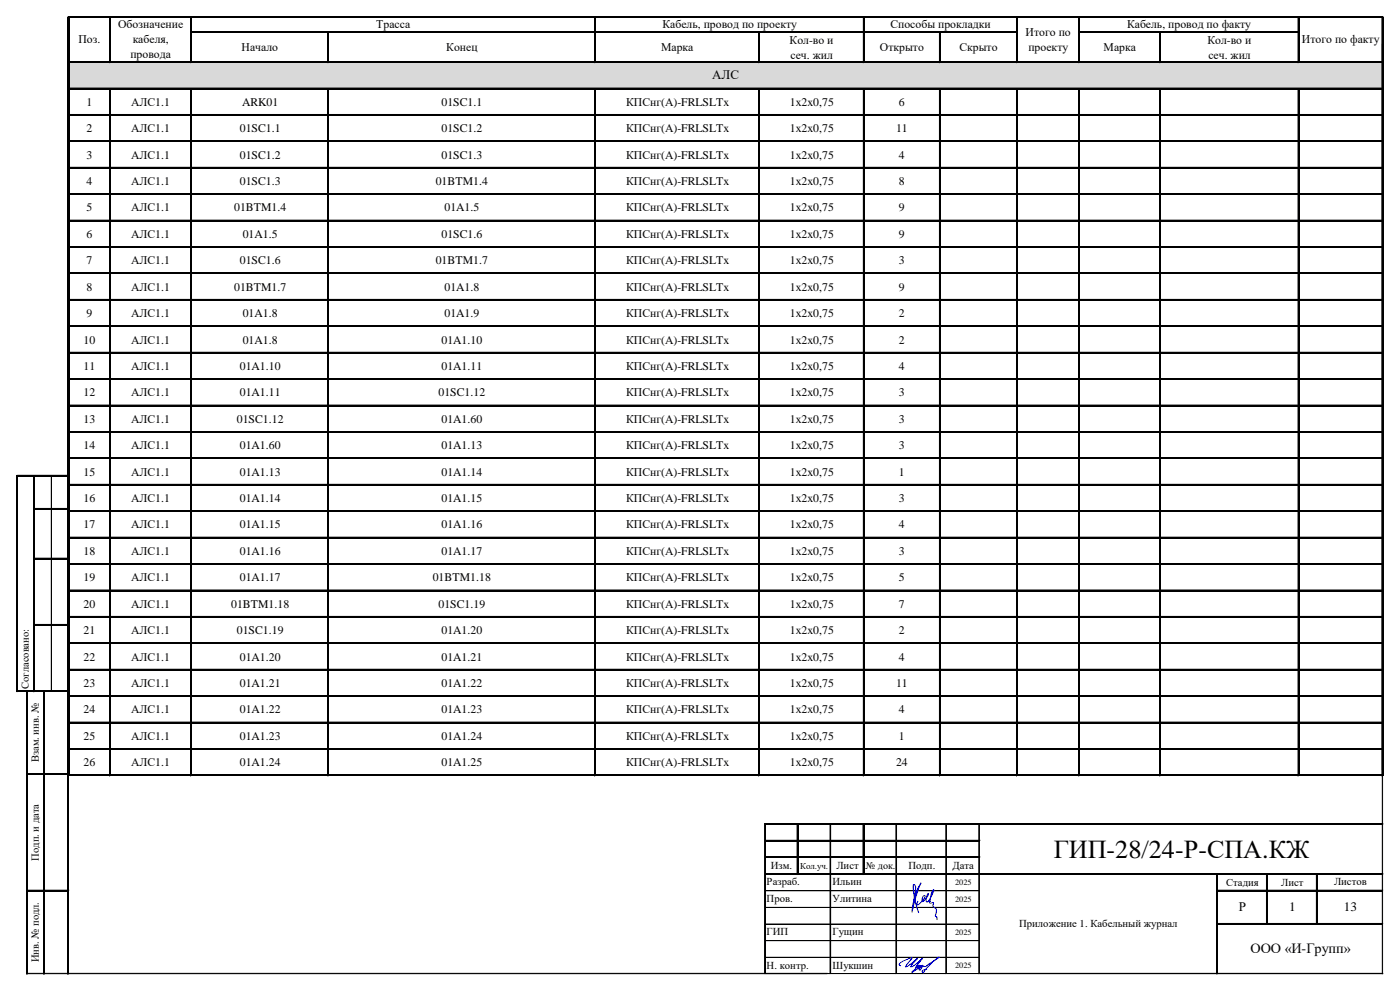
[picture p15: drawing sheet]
<svg xmlns="http://www.w3.org/2000/svg" width="420mm" height="297mm" viewBox="0 0 420 297" stroke-linecap="round" stroke-linejoin="round" font-family="sans-serif">
<defs><g id="words">
<text font-size="7.7" x="316.1" y="257.1">ГИП-28/24-Р-СПА.КЖ</text>
<text font-size="4.2" x="375.1" y="285.7">ООО «И-Групп»</text>
<g font-size="3.9">
<text x="213.7" y="23.7">АЛС</text>
<text x="371.7" y="273.1">Р</text>
<text x="386.8" y="273.1">1</text>
<text x="403.1" y="273.1">13</text>
</g>
<g font-size="3.5">
<text x="35.4" y="8.5">Обозначение</text>
<text x="112.8" y="8.5">Трасса</text>
<text x="198.7" y="8.5">Кабель, провод по проекту</text>
<text x="267.1" y="8.5">Способы прокладки</text>
<text x="307.7" y="10.7">Итого по</text>
<text x="338.1" y="8.5">Кабель, провод по факту</text>
<text x="23.5" y="13">Поз.</text>
<text x="39.1" y="17.4">провода</text>
<text x="39.8" y="13">кабеля,</text>
<text x="72.5" y="15.4">Начало</text>
<text x="133.9" y="15.4">Конец</text>
<text x="198.3" y="15.4">Марка</text>
<text x="236.9" y="13.1">Кол-во и</text>
<text x="237.1" y="17.6">сеч. жил</text>
<text x="264" y="15.4">Открыто</text>
<text x="287.8" y="15.4">Скрыто</text>
<text x="308.5" y="15.2">проекту</text>
<text x="331.1" y="15.4">Марка</text>
<text x="362.2" y="13.1">Кол-во и</text>
<text x="362.5" y="17.6">сеч. жил</text>
<text x="390.6" y="13">Итого по факту</text>
<text x="26" y="31.7">1</text>
<text x="39.4" y="31.7">АЛС1.1</text>
<text x="72.6" y="31.7">ARK01</text>
<text x="132.4" y="31.7">01SC1.1</text>
<text x="187.9" y="31.7">КПСнг(А)-FRLSLTx</text>
<text x="237" y="31.7">1x2x0,75</text>
<text x="269.7" y="31.7">6</text>
<text x="26" y="39.6">2</text>
<text x="39.4" y="39.6">АЛС1.1</text>
<text x="71.9" y="39.6">01SC1.1</text>
<text x="132.4" y="39.6">01SC1.2</text>
<text x="187.9" y="39.6">КПСнг(А)-FRLSLTx</text>
<text x="237" y="39.6">1x2x0,75</text>
<text x="268.8" y="39.6">11</text>
<text x="26" y="47.5">3</text>
<text x="39.4" y="47.5">АЛС1.1</text>
<text x="71.9" y="47.5">01SC1.2</text>
<text x="132.4" y="47.5">01SC1.3</text>
<text x="187.9" y="47.5">КПСнг(А)-FRLSLTx</text>
<text x="237" y="47.5">1x2x0,75</text>
<text x="269.7" y="47.5">4</text>
<text x="26" y="55.5">4</text>
<text x="39.4" y="55.5">АЛС1.1</text>
<text x="71.9" y="55.5">01SC1.3</text>
<text x="130.7" y="55.5">01BTM1.4</text>
<text x="187.9" y="55.5">КПСнг(А)-FRLSLTx</text>
<text x="237" y="55.5">1x2x0,75</text>
<text x="269.7" y="55.5">8</text>
<text x="26" y="63.4">5</text>
<text x="39.4" y="63.4">АЛС1.1</text>
<text x="70.2" y="63.4">01BTM1.4</text>
<text x="133.3" y="63.4">01A1.5</text>
<text x="187.9" y="63.4">КПСнг(А)-FRLSLTx</text>
<text x="237" y="63.4">1x2x0,75</text>
<text x="269.7" y="63.4">9</text>
<text x="26" y="71.3">6</text>
<text x="39.4" y="71.3">АЛС1.1</text>
<text x="72.8" y="71.3">01A1.5</text>
<text x="132.4" y="71.3">01SC1.6</text>
<text x="187.9" y="71.3">КПСнг(А)-FRLSLTx</text>
<text x="237" y="71.3">1x2x0,75</text>
<text x="269.7" y="71.3">9</text>
<text x="26" y="79.2">7</text>
<text x="39.4" y="79.2">АЛС1.1</text>
<text x="71.9" y="79.2">01SC1.6</text>
<text x="130.7" y="79.2">01BTM1.7</text>
<text x="187.9" y="79.2">КПСнг(А)-FRLSLTx</text>
<text x="237" y="79.2">1x2x0,75</text>
<text x="269.7" y="79.2">3</text>
<text x="26" y="87.1">8</text>
<text x="39.4" y="87.1">АЛС1.1</text>
<text x="70.2" y="87.1">01BTM1.7</text>
<text x="133.3" y="87.1">01A1.8</text>
<text x="187.9" y="87.1">КПСнг(А)-FRLSLTx</text>
<text x="237" y="87.1">1x2x0,75</text>
<text x="269.7" y="87.1">9</text>
<text x="26" y="95">9</text>
<text x="39.4" y="95">АЛС1.1</text>
<text x="72.8" y="95">01A1.8</text>
<text x="133.3" y="95">01A1.9</text>
<text x="187.9" y="95">КПСнг(А)-FRLSLTx</text>
<text x="237" y="95">1x2x0,75</text>
<text x="269.7" y="95">2</text>
<text x="25.1" y="103">10</text>
<text x="39.4" y="103">АЛС1.1</text>
<text x="72.8" y="103">01A1.8</text>
<text x="132.4" y="103">01A1.10</text>
<text x="187.9" y="103">КПСнг(А)-FRLSLTx</text>
<text x="237" y="103">1x2x0,75</text>
<text x="269.7" y="103">2</text>
<text x="25.1" y="110.9">11</text>
<text x="39.4" y="110.9">АЛС1.1</text>
<text x="71.9" y="110.9">01A1.10</text>
<text x="132.4" y="110.9">01A1.11</text>
<text x="187.9" y="110.9">КПСнг(А)-FRLSLTx</text>
<text x="237" y="110.9">1x2x0,75</text>
<text x="269.7" y="110.9">4</text>
<text x="25.1" y="118.8">12</text>
<text x="39.4" y="118.8">АЛС1.1</text>
<text x="71.9" y="118.8">01A1.11</text>
<text x="131.5" y="118.8">01SC1.12</text>
<text x="187.9" y="118.8">КПСнг(А)-FRLSLTx</text>
<text x="237" y="118.8">1x2x0,75</text>
<text x="269.7" y="118.8">3</text>
<text x="25.1" y="126.7">13</text>
<text x="39.4" y="126.7">АЛС1.1</text>
<text x="71" y="126.7">01SC1.12</text>
<text x="132.4" y="126.7">01A1.60</text>
<text x="187.9" y="126.7">КПСнг(А)-FRLSLTx</text>
<text x="237" y="126.7">1x2x0,75</text>
<text x="269.7" y="126.7">3</text>
<text x="25.1" y="134.6">14</text>
<text x="39.4" y="134.6">АЛС1.1</text>
<text x="71.9" y="134.6">01A1.60</text>
<text x="132.4" y="134.6">01A1.13</text>
<text x="187.9" y="134.6">КПСнг(А)-FRLSLTx</text>
<text x="237" y="134.6">1x2x0,75</text>
<text x="269.7" y="134.6">3</text>
<text x="25.1" y="142.6">15</text>
<text x="39.4" y="142.6">АЛС1.1</text>
<text x="71.9" y="142.6">01A1.13</text>
<text x="132.4" y="142.6">01A1.14</text>
<text x="187.9" y="142.6">КПСнг(А)-FRLSLTx</text>
<text x="237" y="142.6">1x2x0,75</text>
<text x="269.7" y="142.6">1</text>
<text x="25.1" y="150.5">16</text>
<text x="39.4" y="150.5">АЛС1.1</text>
<text x="71.9" y="150.5">01A1.14</text>
<text x="132.4" y="150.5">01A1.15</text>
<text x="187.9" y="150.5">КПСнг(А)-FRLSLTx</text>
<text x="237" y="150.5">1x2x0,75</text>
<text x="269.7" y="150.5">3</text>
<text x="25.1" y="158.4">17</text>
<text x="39.4" y="158.4">АЛС1.1</text>
<text x="71.9" y="158.4">01A1.15</text>
<text x="132.4" y="158.4">01A1.16</text>
<text x="187.9" y="158.4">КПСнг(А)-FRLSLTx</text>
<text x="237" y="158.4">1x2x0,75</text>
<text x="269.7" y="158.4">4</text>
<text x="25.1" y="166.3">18</text>
<text x="39.4" y="166.3">АЛС1.1</text>
<text x="71.9" y="166.3">01A1.16</text>
<text x="132.4" y="166.3">01A1.17</text>
<text x="187.9" y="166.3">КПСнг(А)-FRLSLTx</text>
<text x="237" y="166.3">1x2x0,75</text>
<text x="269.7" y="166.3">3</text>
<text x="25.1" y="174.2">19</text>
<text x="39.4" y="174.2">АЛС1.1</text>
<text x="71.9" y="174.2">01A1.17</text>
<text x="129.8" y="174.2">01BTM1.18</text>
<text x="187.9" y="174.2">КПСнг(А)-FRLSLTx</text>
<text x="237" y="174.2">1x2x0,75</text>
<text x="269.7" y="174.2">5</text>
<text x="25.1" y="182.1">20</text>
<text x="39.4" y="182.1">АЛС1.1</text>
<text x="69.3" y="182.1">01BTM1.18</text>
<text x="131.5" y="182.1">01SC1.19</text>
<text x="187.9" y="182.1">КПСнг(А)-FRLSLTx</text>
<text x="237" y="182.1">1x2x0,75</text>
<text x="269.7" y="182.1">7</text>
<text x="25.1" y="190.1">21</text>
<text x="39.4" y="190.1">АЛС1.1</text>
<text x="71" y="190.1">01SC1.19</text>
<text x="132.4" y="190.1">01A1.20</text>
<text x="187.9" y="190.1">КПСнг(А)-FRLSLTx</text>
<text x="237" y="190.1">1x2x0,75</text>
<text x="269.7" y="190.1">2</text>
<text x="25.1" y="198">22</text>
<text x="39.4" y="198">АЛС1.1</text>
<text x="71.9" y="198">01A1.20</text>
<text x="132.4" y="198">01A1.21</text>
<text x="187.9" y="198">КПСнг(А)-FRLSLTx</text>
<text x="237" y="198">1x2x0,75</text>
<text x="269.7" y="198">4</text>
<text x="25.1" y="205.9">23</text>
<text x="39.4" y="205.9">АЛС1.1</text>
<text x="71.9" y="205.9">01A1.21</text>
<text x="132.4" y="205.9">01A1.22</text>
<text x="187.9" y="205.9">КПСнг(А)-FRLSLTx</text>
<text x="237" y="205.9">1x2x0,75</text>
<text x="268.8" y="205.9">11</text>
<text x="25.1" y="213.8">24</text>
<text x="39.4" y="213.8">АЛС1.1</text>
<text x="71.9" y="213.8">01A1.22</text>
<text x="132.4" y="213.8">01A1.23</text>
<text x="187.9" y="213.8">КПСнг(А)-FRLSLTx</text>
<text x="237" y="213.8">1x2x0,75</text>
<text x="269.7" y="213.8">4</text>
<text x="25.1" y="221.7">25</text>
<text x="39.4" y="221.7">АЛС1.1</text>
<text x="71.9" y="221.7">01A1.23</text>
<text x="132.4" y="221.7">01A1.24</text>
<text x="187.9" y="221.7">КПСнг(А)-FRLSLTx</text>
<text x="237" y="221.7">1x2x0,75</text>
<text x="269.7" y="221.7">1</text>
<text x="25.1" y="229.7">26</text>
<text x="39.4" y="229.7">АЛС1.1</text>
<text x="71.9" y="229.7">01A1.24</text>
<text x="132.4" y="229.7">01A1.25</text>
<text x="187.9" y="229.7">КПСнг(А)-FRLSLTx</text>
<text x="237" y="229.7">1x2x0,75</text>
<text x="268.8" y="229.7">24</text>
</g>
<g font-size="3.2">
<text x="8.7" y="206.5" transform="rotate(-90 8.7 206.5)">Согласовано:</text>
<text x="11.6" y="228.5" transform="rotate(-90 11.6 228.5)">Взам. инв. №</text>
<text x="11.6" y="258" transform="rotate(-90 11.6 258)">Подп. и дата</text>
<text x="231.3" y="260.6">Изм.</text>
<text x="250.9" y="260.6">Лист</text>
<text x="272.5" y="260.6">Подп.</text>
<text x="285.8" y="260.6">Дата</text>
<text x="230" y="265.4">Разраб.</text>
<text x="249.8" y="265.4">Ильин</text>
<text x="367.8" y="265.6">Стадия</text>
<text x="384.4" y="265.6">Лист</text>
<text x="400.2" y="265.4">Листов</text>
<text x="230" y="270.4">Пров.</text>
<text x="249.8" y="270.4">Улитина</text>
<text x="230" y="280.3">ГИП</text>
<text x="249.8" y="280.3">Гущин</text>
<text x="305.7" y="277.8">Приложение 1. Кабельный журнал</text>
<text x="11.6" y="288.4" transform="rotate(-90 11.6 288.4)">Инв. № подл.</text>
<text x="230" y="290.3">Н. контр.</text>
<text x="249.8" y="290.3">Шукшин</text>
</g>
<text font-size="3" x="259.7" y="260.5">№ док.</text>
<text font-size="2.7" x="240" y="260.4">Кол.уч.</text>
<g font-size="2.5">
<text x="286.5" y="265.3">2025</text>
<text x="286.5" y="270.3">2025</text>
<text x="286.5" y="280.3">2025</text>
<text x="286.5" y="290.2">2025</text>
</g>
</g></defs>
<path d="M20.3 5v136.6M20.6 5h394.4M414.7 5.4v225.4" fill="none" stroke="#000" stroke-width=".3"/>
<path d="M20.5 5v136.6M20.6 5.2h394.4M414.8 5.4v225.4" fill="none" stroke="#000" stroke-width=".34"/>
<path d="M20.6 18.6h394.2v8h-394.2z" fill-rule="evenodd" fill="#d9d9d9"/>
<g fill="none" stroke="#000" stroke-width=".3">
<path d="M20.3 13.2v278.8M20.4 5v227.6M20.8 5h394.1M20.8 18.5h394.1M32.9 5.4v13.4M57.2 5.4v13.4M57.5 9.5h247.7M98.4 9.8v9M178.4 5.4v13.4M227.6 9.8v9M259 5.4v13.4M281.8 9.8v9"/>
<path d="M304.9 5.4v13.4M323.6 5.4v13.4M323.9 9.5h65.8M347.9 9.8v9M389.4 5.4v13.4M414.6 5.4v227.2M414.7 13.2v278.8M20.8 26.4h394.1M20.8 34.3h394.1M32.9 26.7v205.9M57.2 26.7v205.9M98.4 26.7v205.9"/>
<path d="M178.4 26.7v205.9M227.6 26.7v205.9M259 26.7v205.9M281.8 26.7v205.9M304.9 26.7v205.9M323.6 26.7v205.9M347.9 26.7v205.9M389.4 26.7v205.9M20.8 42.2h394.1M20.8 50.1h394.1M20.8 58.1h394.1M20.8 66h394.1"/>
<path d="M20.8 73.9h394.1M20.8 81.8h394.1M20.8 89.7h394.1M20.8 97.6h394.1M20.8 105.6h394.1M20.8 113.5h394.1M20.8 121.4h394.1M20.8 129.3h394.1M20.8 137.2h394.1M5 142.5v64.8M5.4 142.5h15.2M10.1 142.8v64.5"/>
<path d="M10.5 152.4h10.1M15.4 142.8v9.6M15.4 152.7v14.6M20.8 145.2h394.1M20.8 153.1h394.1M10.5 167.3h10.1M15.4 167.6v19.5M20.8 161h394.1M20.8 168.9h394.1M20.8 176.8h394.1M10.5 187.2h10.1M15.4 187.5v19.5"/>
<path d="M20.8 184.7h394.1M20.8 192.7h394.1M5.4 207h15.2M8 207.4v84.6M13.1 207.4v84.6M20.8 200.6h394.1M20.8 208.5h394.1M20.8 216.4h394.1M8.4 231.9h12.2M20.8 224.3h394.1M20.8 232.3h394.1M229.2 246.9v45"/>
<path d="M229.6 246.9h185.4M229.6 251.8h64.4M229.6 256.8h64.4M239.1 247.2v14.9M249 247.2v44.7h-19.4M258.9 247.2v14.9M268.8 247.2v44.7h-19.5M283.8 247.2v44.7M293.7 247.2v44.8M8.4 266.8h12.2M229.6 267h19.4M229.6 272h19.4"/>
<path d="M229.6 276.9h19.4M229.6 261.8h185.4M249.3 267h19.5M249.3 272h19.5M249.3 276.9h19.5M269.1 267h14.6M269.1 272h14.6M269.1 276.9h14.6M284.1 267h9.5M284.1 272h9.5M284.1 276.9h9.5M364.9 262.2v29.8"/>
<path d="M365.3 266.8h49.7M365.3 276.8h49.7M379.9 262.2v14.9M394.9 262.2v14.9M8.4 291.7h239.8M229.6 281.9h19.4M229.6 286.9h19.4M249.3 281.9h19.5M249.3 286.9h19.5M269.1 281.9h14.6M269.1 286.9h14.6M269.1 291.9h14.6"/>
<path d="M284.1 281.9h9.5M284.1 286.9h9.5M284.1 291.9h9.5M294 291.7h121"/>
</g>
<g fill="none" stroke="#000" stroke-width=".34">
<path d="M20.5 13.2v278.8M20.6 5v227.6M20.8 5.2h394.1M20.8 18.6h394.1M33 5.3v13.5M57.3 5.3v13.5M57.5 9.7h247.8M98.5 9.8v9M178.5 5.3v13.5M227.7 9.8v9M259.1 5.3v13.5M282 9.8v9"/>
<path d="M305.1 5.3v13.5M323.8 5.3v13.5M323.9 9.7h65.8M348.1 9.8v9M389.6 5.3v13.5M414.7 5.3v227.3M414.8 13.2v278.8M20.8 26.5h394.1M20.8 34.5h394.1M33 26.7v205.9M57.3 26.7v205.9M98.5 26.7v205.9"/>
<path d="M178.5 26.7v205.9M227.7 26.7v205.9M259.1 26.7v205.9M282 26.7v205.9M305.1 26.7v205.9M323.8 26.7v205.9M348.1 26.7v205.9M389.6 26.7v205.9M20.8 42.4h394.1M20.8 50.3h394.1M20.8 58.2h394.1M20.8 66.1h394.1"/>
<path d="M20.8 74h394.1M20.8 82h394.1M20.8 89.9h394.1M20.8 97.8h394.1M20.8 105.7h394.1M20.8 113.6h394.1M20.8 121.6h394.1M20.8 129.5h394.1M20.8 137.4h394.1M5.2 142.4v64.9M5.4 142.6h15.2M10.3 142.8v64.5"/>
<path d="M10.5 152.5h10.1M20.8 145.3h394.1M20.8 153.2h394.1M10.5 167.4h10.1M20.8 161.1h394.1M20.8 169.1h394.1M20.8 177h394.1M10.5 187.3h10.1M20.8 184.9h394.1M20.8 192.8h394.1M5.4 207.2h15.2M8.2 207.3v84.7"/>
<path d="M13.3 207.3v84.7M20.8 200.7h394.1M20.8 208.6h394.1M20.8 216.6h394.1M8.4 232h12.2M20.8 224.5h394.1M20.8 232.4h394.1M229.4 246.8v45.1M229.6 247h185.4M229.6 252h64.4M229.6 257h64.4M239.3 247.2v14.9"/>
<path d="M249.2 247.2v44.7M259 247.2v14.9M268.9 247.2v44.7M283.9 247.2v44.7M293.8 247.2v44.8M8.4 266.9h12.2M229.6 262h185.4M365.1 262.1v29.9M365.3 266.9h49.7M365.3 276.9h49.7M380.1 262.1v15M395.1 262.1v15"/>
<path d="M8.4 291.9h239.8M294 291.9h121"/>
</g>
<path d="M273.6 273.5l.8-4.8 .7-2 1.2-2.1-1.5 3.9-1.1 4.3 1-6.8-.4-.9h-.2l-.1 .4 .4 3.8 1.2 4.3M275.4 270l-.3 .8 .1 .4 .8-.5 1.1-1.2 .4-.8-.2-.3-.5 .5-.2 1.2 .3 .1 .4-.4 1-1.2 .1-.8-.6 1.8 .1 .6 .4 .1 1.1-1.7 .7-1.9-.6 .8-.6 2.4 .2 .3-.3 .2 .3 .3 .9-.2-.1 1.1 1 .9-.3 2 .4 .4 .1 .8" fill="none" stroke="#00c" stroke-width=".3"/>
<path d="M270.3 289.5l-.4-.2-.1-.4a8.4 8.4 0 0 1 3.8-1.9l-1.9 2.8 1.1-.5 2.4-2-2 2.5 .7-.2 2.8-2.4-1.9 2.7a1 1 0 0 0 1.2-.6h-.4l-2 2.1 2.8-2-.7 .9 1.1-1-.7 1.4-.2 .1a1.13 1.13 0 0 1 .5-1.2 1.13 1.13 0 0 1 1.3 .1l4-2.9-2 1.5-2.1 2.3-.5 .9a.37 .37 0 0 1-.5-.3 .37 .37 0 0 1 .3-.4l1.2-.4" fill="none" stroke="#00f" stroke-width=".3"/>
<use href="#words"/>
</svg>
